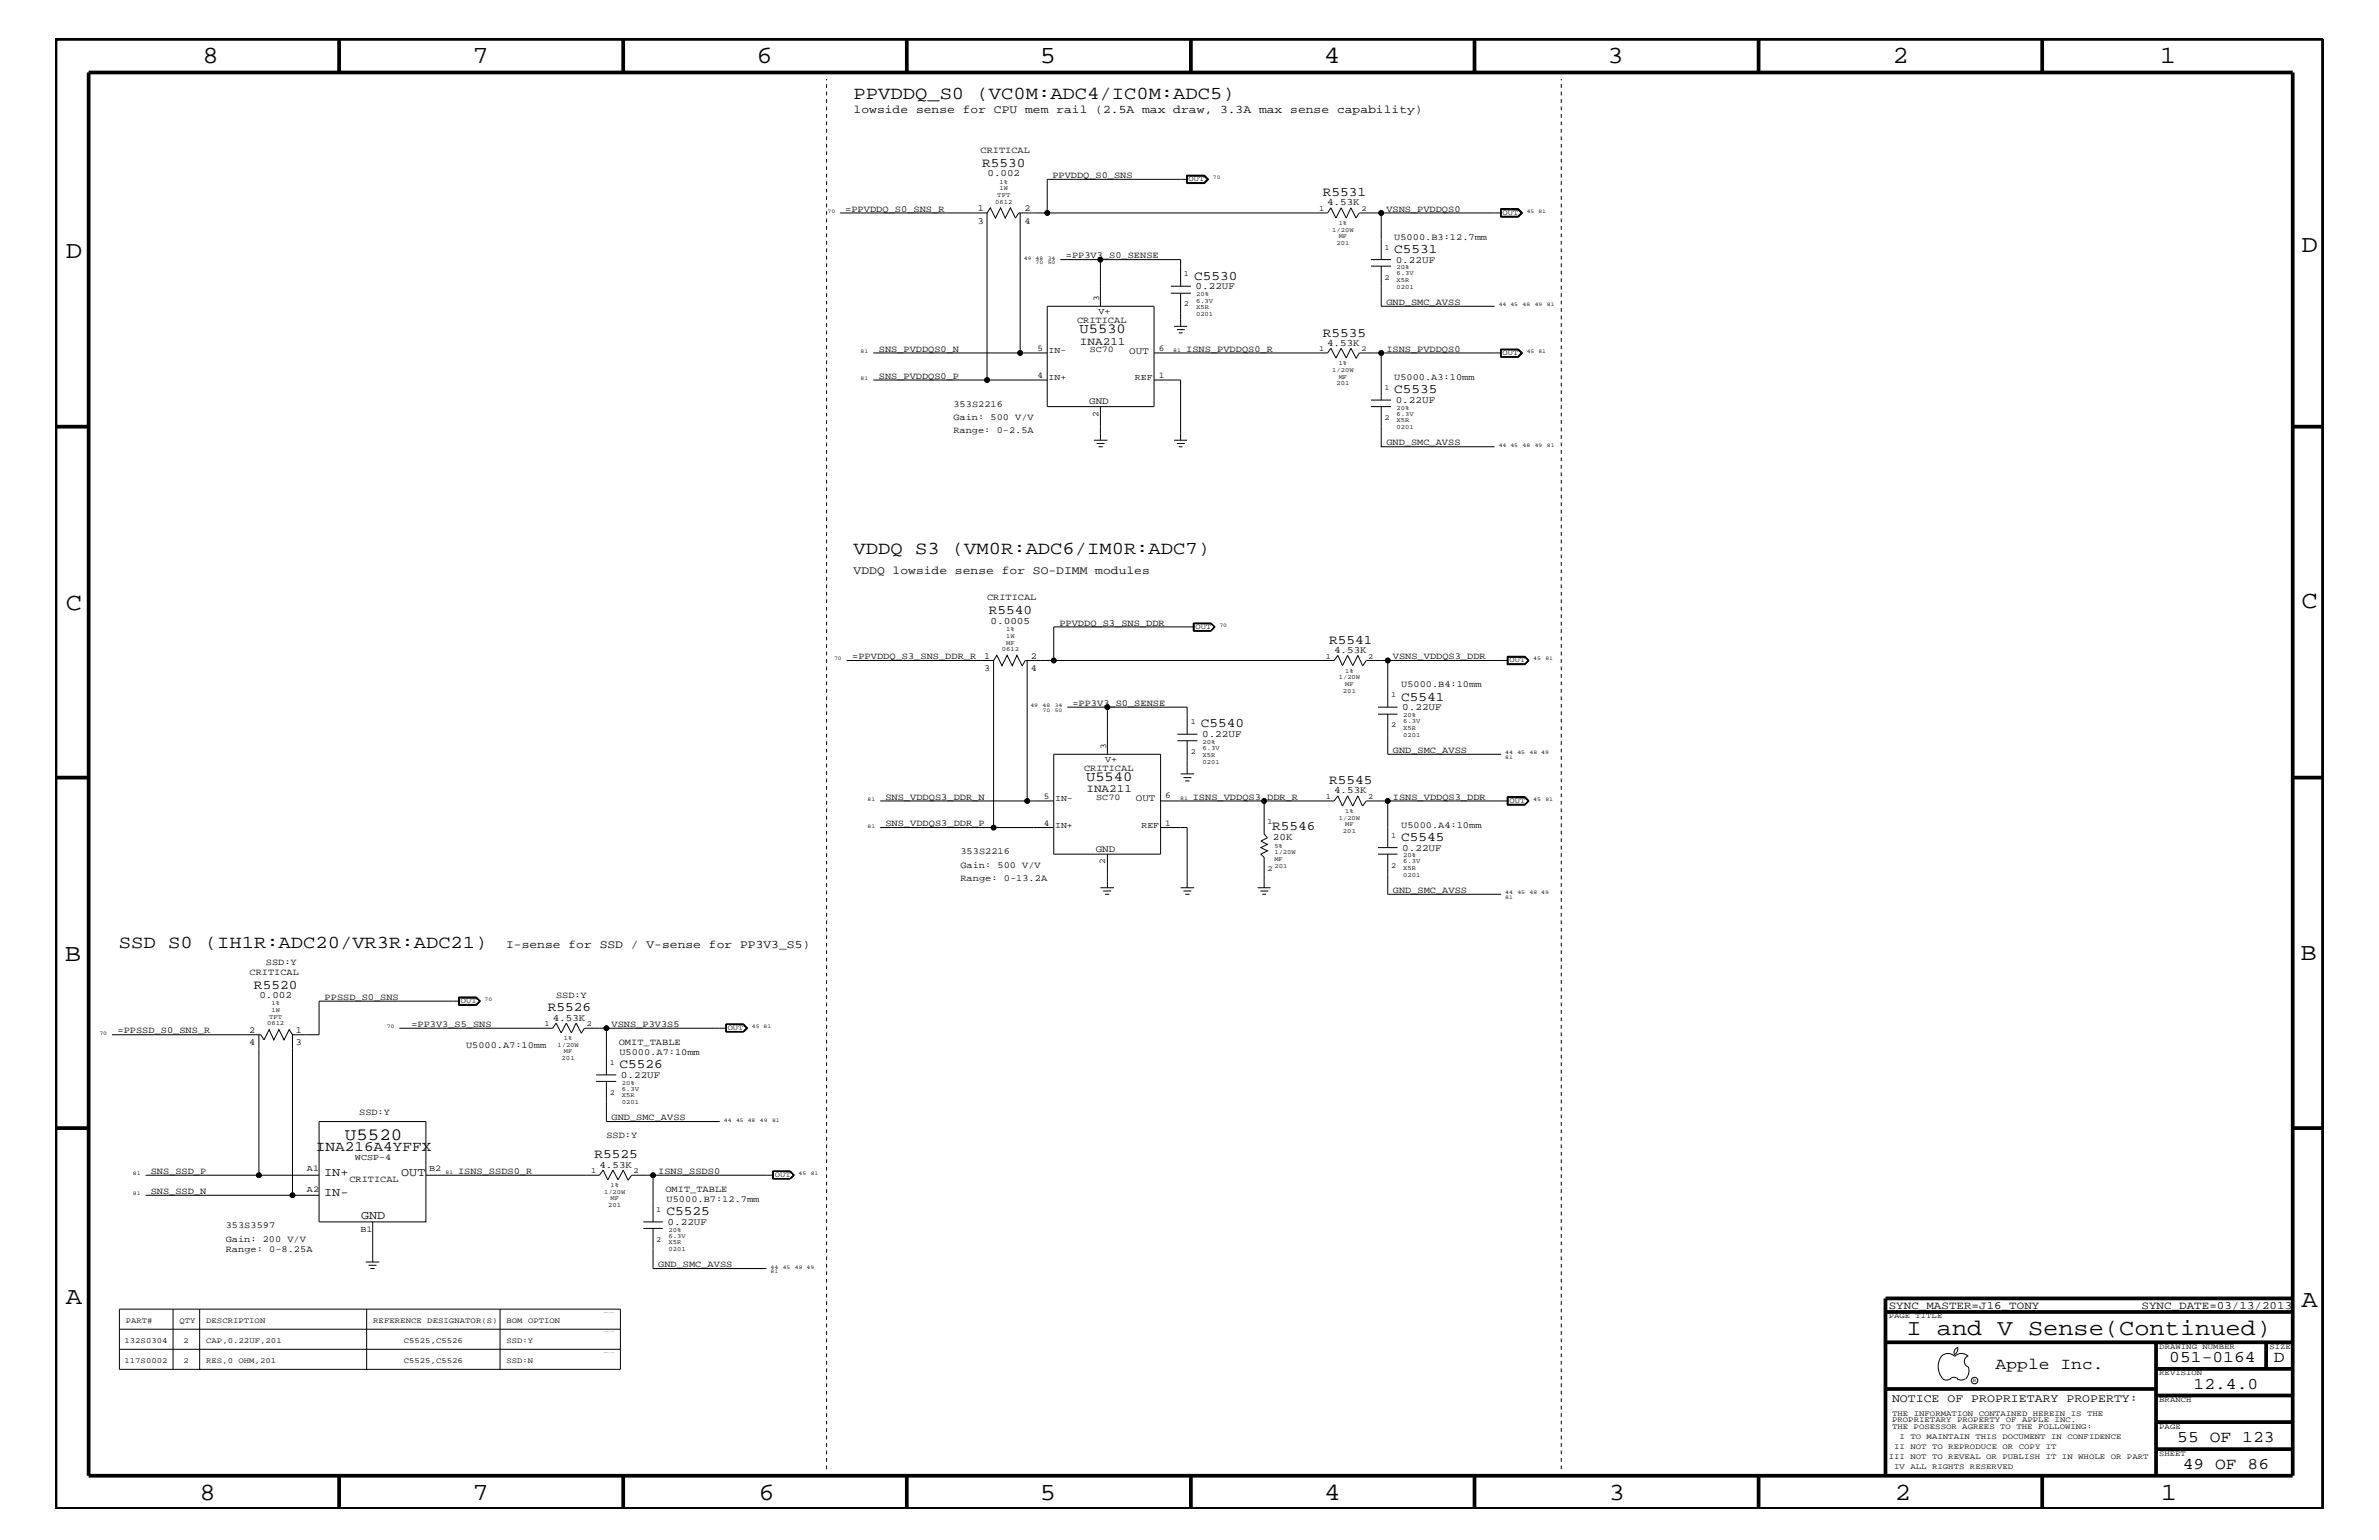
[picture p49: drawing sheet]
<svg xmlns="http://www.w3.org/2000/svg" width="432mm" height="279mm" viewBox="0 0 432 279" stroke-linecap="round" stroke-linejoin="round" font-family="sans-serif">
<defs><g id="words">
<g font-size="4.5">
<text x="36.7" y="11.5">8</text>
<text x="85.8" y="11.5">7</text>
<text x="137.3" y="11.5">6</text>
<text x="188.7" y="11.5">5</text>
<text x="240.3" y="11.5">4</text>
<text x="291.8" y="11.5">3</text>
<text x="343.5" y="11.5">2</text>
<text x="392" y="11.5">1</text>
<text x="11.9" y="46.8">D</text>
<text x="417.7" y="45.7">D</text>
<text x="11.9" y="110.6">C</text>
<text x="417.7" y="110.3">C</text>
<text x="11.8" y="174.3">B</text>
<text x="417.6" y="174.2">B</text>
<text x="11.9" y="236.7">A</text>
<text x="417.7" y="237.1">A</text>
<text x="36.2" y="272.1">8</text>
<text x="85.8" y="272.1">7</text>
<text x="137.7" y="272.1">6</text>
<text x="188.7" y="272.1">5</text>
<text x="240.4" y="272.1">4</text>
<text x="292" y="272.1">3</text>
<text x="343.9" y="272.1">2</text>
<text x="392.2" y="272.1">1</text>
</g>
<text font-size="4.1" x="346" y="242.3">I and V Sense(Continued)</text>
<g font-size="3.3">
<text x="154.9" y="18">PPVDDQ_S0 (VC0M:ADC4/IC0M:ADC5)</text>
<text x="154.9" y="100.4">VDDQ S3 (VM0R:ADC6/IM0R:ADC7)</text>
<text x="21.6" y="172">SSD S0 (IH1R:ADC20/VR3R:ADC21)</text>
</g>
<text font-size="3.1" x="62.6" y="206.9">U5520</text>
<g font-size="3">
<text x="362.2" y="248.4">Apple Inc.</text>
<text x="393.7" y="247.1">051-0164</text>
<text x="398.1" y="252">12.4.0</text>
<text x="412.7" y="247.1">D</text>
<text x="395.2" y="261.6">55 OF 123</text>
<text x="396.2" y="266.6">49 OF 86</text>
</g>
<text font-size="2.6" x="57.3" y="208.9">INA216A4YFFX</text>
<g font-size="2.5">
<text x="196" y="60.4">U5530</text>
<text x="197.1" y="141.7">U5540</text>
</g>
<g font-size="2.4">
<text x="178.3" y="30.3">R5530</text>
<text x="240.1" y="35.6">R5531</text>
<text x="253.1" y="45.9">C5531</text>
<text x="216.7" y="50.7">C5530</text>
<text x="240.1" y="61.1">R5535</text>
<text x="253.1" y="71.3">C5535</text>
<text x="179.5" y="111.4">R5540</text>
<text x="241.3" y="116.8">R5541</text>
<text x="217.9" y="131.9">C5540</text>
<text x="254.3" y="127.1">C5541</text>
<text x="241.3" y="142.3">R5545</text>
<text x="230.9" y="150.7">R5546</text>
<text x="254.3" y="152.6">C5545</text>
<text x="46.1" y="179.4">R5520</text>
<text x="99.4" y="183.5">R5526</text>
<text x="112.4" y="193.7">C5526</text>
<text x="107.9" y="210.2">R5525</text>
<text x="121" y="220.4">C5525</text>
</g>
<g font-size="2.2">
<text x="58.8" y="213.3">IN+</text>
<text x="72.8" y="213.3">OUT</text>
<text x="58.8" y="216.9">IN-</text>
<text x="65.5" y="221.2">GND</text>
</g>
<g font-size="2.1">
<text x="154.9" y="20.4">lowside sense for CPU mem rail (2.5A max draw, 3.3A max sense capability)</text>
<text x="154.9" y="104.1">VDDQ lowside sense for SO-DIMM modules</text>
<text x="91.9" y="172">I-sense for SSD / V-sense for PP3V3_S5)</text>
<text x="343.4" y="254.4">NOTICE OF PROPRIETARY PROPERTY:</text>
</g>
<g font-size="2">
<text x="196" y="62.5">INA211</text>
<text x="197.2" y="143.7">INA211</text>
<text x="342.8" y="237.4">SYNC_MASTER=J16_TONY</text>
<text x="388.7" y="237.4">SYNC_DATE=03/13/2013</text>
</g>
<g font-size="1.8">
<text x="179.2" y="31.9">0.002</text>
<text x="240.9" y="37.3">4.53K</text>
<text x="253.3" y="47.7">0.22UF</text>
<text x="217" y="52.5">0.22UF</text>
<text x="205" y="64.2">OUT</text>
<text x="240.9" y="62.8">4.53K</text>
<text x="197.7" y="73.3">GND</text>
<text x="253.3" y="73.2">0.22UF</text>
<text x="179.8" y="113.1">0.0005</text>
<text x="242.1" y="118.5">4.53K</text>
<text x="254.5" y="128.9">0.22UF</text>
<text x="218.2" y="133.8">0.22UF</text>
<text x="242.1" y="144">4.53K</text>
<text x="206.2" y="145.4">OUT</text>
<text x="198.9" y="154.5">GND</text>
<text x="231.1" y="152.4">20K</text>
<text x="254.5" y="154.4">0.22UF</text>
<text x="47.1" y="181">0.002</text>
<text x="100.3" y="185.2">4.53K</text>
<text x="112.7" y="195.6">0.22UF</text>
<text x="108.8" y="211.9">4.53K</text>
<text x="121.2" y="222.3">0.22UF</text>
</g>
<g font-size="1.7">
<text x="178" y="27.7">CRITICAL</text>
<text x="191" y="32.3">PPVDDQ_S0_SNS</text>
<text x="153.4" y="38.4">=PPVDDQ_S0_SNS_R</text>
<text x="177.5" y="40.6">3</text>
<text x="177.5" y="38.2">1</text>
<text x="185.9" y="40.6">4</text>
<text x="185.9" y="38.2">2</text>
<text x="251.6" y="38.4">VSNS_PVDDQS0</text>
<text x="193.5" y="46.8">=PP3V3_S0_SENSE</text>
<text x="253.1" y="43.5">U5000.B3:12.7mm</text>
<text x="195.5" y="58.6">CRITICAL</text>
<text x="251.6" y="55.3">GND_SMC_AVSS</text>
<text x="159.5" y="63.9">SNS_PVDDQS0_N</text>
<text x="215.3" y="63.9">ISNS_PVDDQS0_R</text>
<text x="251.6" y="63.9">ISNS_PVDDQS0</text>
<text x="159.5" y="68.7">SNS_PVDDQS0_P</text>
<text x="253.1" y="68.9">U5000.A3:10mm</text>
<text x="173.1" y="73.8">353S2216</text>
<text x="173.1" y="76.2">Gain: 500 V/V</text>
<text x="173.1" y="78.6">Range: 0-2.5A</text>
<text x="251.6" y="80.8">GND_SMC_AVSS</text>
<text x="179.2" y="108.9">CRITICAL</text>
<text x="192.3" y="113.6">PPVDDQ_S3_SNS_DDR</text>
<text x="154.7" y="119.6">=PPVDDQ_S3_SNS_DDR_R</text>
<text x="178.6" y="119.5">1</text>
<text x="187.1" y="119.5">2</text>
<text x="252.8" y="119.6">VSNS_VDDQS3_DDR</text>
<text x="178.6" y="121.8">3</text>
<text x="187.1" y="121.8">4</text>
<text x="254.3" y="124.7">U5000.B4:10mm</text>
<text x="194.6" y="128">=PP3V3_S0_SENSE</text>
<text x="252.8" y="136.6">GND_SMC_AVSS</text>
<text x="196.8" y="139.8">CRITICAL</text>
<text x="160.7" y="145.1">SNS_VDDQS3_DDR_N</text>
<text x="160.7" y="149.9">SNS_VDDQS3_DDR_P</text>
<text x="216.5" y="145.1">ISNS_VDDQS3_DDR_R</text>
<text x="252.8" y="145.1">ISNS_VDDQS3_DDR</text>
<text x="174.3" y="155">353S2216</text>
<text x="254.3" y="150.1">U5000.A4:10mm</text>
<text x="174.3" y="159.9">Range: 0-13.2A</text>
<text x="174.3" y="157.4">Gain: 500 V/V</text>
<text x="252.8" y="162">GND_SMC_AVSS</text>
<text x="45.3" y="176.8">CRITICAL</text>
<text x="48.3" y="175">SSD:Y</text>
<text x="58.9" y="181.4">PPSSD_S0_SNS</text>
<text x="100.9" y="181">SSD:Y</text>
<text x="21.3" y="187.5">=PPSSD_S0_SNS_R</text>
<text x="45.2" y="189.7">4</text>
<text x="45.2" y="187.4">2</text>
<text x="53.7" y="189.7">3</text>
<text x="53.7" y="187.4">1</text>
<text x="74.7" y="186.3">=PP3V3_S5_SNS</text>
<text x="84.6" y="190.2">U5000.A7:10mm</text>
<text x="111" y="186.3">VSNS_P3V3S5</text>
<text x="112.3" y="189.5">OMIT_TABLE</text>
<text x="112.4" y="191.4">U5000.A7:10mm</text>
<text x="65.2" y="202.3">SSD:Y</text>
<text x="111" y="203.2">GND_SMC_AVSS</text>
<text x="110.1" y="206.5">SSD:Y</text>
<text x="27.3" y="213">SNS_SSD_P</text>
<text x="63.4" y="214.4">CRITICAL</text>
<text x="83.1" y="213">ISNS_SSDS0_R</text>
<text x="119.5" y="213">ISNS_SSDS0</text>
<text x="27.3" y="216.6">SNS_SSD_N</text>
<text x="120.8" y="216.2">OMIT_TABLE</text>
<text x="121" y="218">U5000.B7:12.7mm</text>
<text x="41" y="227.1">Range: 0-8.25A</text>
<text x="41" y="225.3">Gain: 200 V/V</text>
<text x="41" y="222.9">353S3597</text>
<text x="119.5" y="229.9">GND_SMC_AVSS</text>
</g>
<g font-size="1.6">
<text x="199.4" y="57">V+</text>
<text x="199.5" y="54.6" transform="rotate(-90 199.5 54.6)">3</text>
<text x="188.3" y="63.7">5</text>
<text x="190.3" y="64">IN-</text>
<text x="197.8" y="64">SC70</text>
<text x="210.3" y="63.6">6</text>
<text x="188.3" y="68.5">4</text>
<text x="190.3" y="68.9">IN+</text>
<text x="206" y="68.9">REF</text>
<text x="210.3" y="68.5">1</text>
<text x="199.4" y="75.6" transform="rotate(-90 199.4 75.6)">2</text>
<text x="200.7" y="135.8" transform="rotate(-90 200.7 135.8)">3</text>
<text x="200.6" y="138.3">V+</text>
<text x="189.5" y="149.8">4</text>
<text x="189.5" y="144.9">5</text>
<text x="191.5" y="145.3">IN-</text>
<text x="199" y="145.1">SC70</text>
<text x="211.5" y="149.8">1</text>
<text x="211.5" y="144.8">6</text>
<text x="191.5" y="150.1">IN+</text>
<text x="207.2" y="150.1">REF</text>
<text x="200.6" y="156.8" transform="rotate(-90 200.6 156.8)">2</text>
<text x="55.7" y="212.5">A1</text>
<text x="64.4" y="210.4">WCSP-4</text>
<text x="77.9" y="212.5">B2</text>
<text x="55.7" y="216.2">A2</text>
<text x="65.4" y="223.5">B1</text>
</g>
<g font-size="1.4">
<text x="215.7" y="32.9">OUT</text>
<text x="239.4" y="38.2">1</text>
<text x="247.1" y="38.2">2</text>
<text x="272.7" y="39">OUT</text>
<text x="251.3" y="45.3">1</text>
<text x="214.9" y="50.2">1</text>
<text x="251.3" y="50.7">2</text>
<text x="214.9" y="55.6">2</text>
<text x="239.4" y="63.7">1</text>
<text x="247.1" y="63.7">2</text>
<text x="272.7" y="64.5">OUT</text>
<text x="251.3" y="70.7">1</text>
<text x="251.3" y="76.2">2</text>
<text x="217" y="114.2">OUT</text>
<text x="240.6" y="119.5">1</text>
<text x="248.3" y="119.5">2</text>
<text x="274" y="120.2">OUT</text>
<text x="216.2" y="131.3">1</text>
<text x="252.5" y="131.9">2</text>
<text x="252.5" y="126.5">1</text>
<text x="216.2" y="136.8">2</text>
<text x="230" y="149.5">1</text>
<text x="240.6" y="144.9">1</text>
<text x="248.3" y="144.9">2</text>
<text x="274" y="145.7">OUT</text>
<text x="252.5" y="152">1</text>
<text x="230" y="158">2</text>
<text x="252.5" y="157.4">2</text>
<text x="83.7" y="182.1">OUT</text>
<text x="98.8" y="186.1">1</text>
<text x="106.5" y="186.1">2</text>
<text x="132.1" y="186.9">OUT</text>
<text x="110.7" y="193.2">1</text>
<text x="110.7" y="198.7">2</text>
<text x="107.3" y="212.8">1</text>
<text x="115" y="212.8">2</text>
<text x="140.6" y="213.6">OUT</text>
<text x="119.1" y="219.8">1</text>
<text x="119.1" y="225.3">2</text>
<text x="22.9" y="240">PART#</text>
<text x="32.6" y="240">QTY</text>
<text x="37.4" y="240">DESCRIPTION</text>
<text x="67.7" y="240">REFERENCE DESIGNATOR(S)</text>
<text x="91.9" y="240">BOM OPTION</text>
<text x="342.8" y="239.2">PAGE TITLE</text>
<text x="22.6" y="243.6">132S0304</text>
<text x="33.3" y="243.6">2</text>
<text x="37.4" y="243.6">CAP,0.22UF,201</text>
<text x="73.3" y="243.6">C5525,C5526</text>
<text x="91.9" y="243.6">SSD:Y</text>
<text x="391.9" y="244.7">DRAWING NUMBER</text>
<text x="411.9" y="244.7">SIZE</text>
<text x="22.6" y="247.3">117S0002</text>
<text x="33.3" y="247.3">2</text>
<text x="37.4" y="247.3">RES,0 OHM,201</text>
<text x="73.3" y="247.3">C5525,C5526</text>
<text x="91.9" y="247.3">SSD:N</text>
<text x="391.9" y="249.5">REVISION</text>
<text x="343.4" y="256.8">THE INFORMATION CONTAINED HEREIN IS THE</text>
<text x="391.9" y="254.4">BRANCH</text>
<text x="343.4" y="258">PROPRIETARY PROPERTY OF APPLE INC.</text>
<text x="343.4" y="259.3">THE POSESSOR AGREES TO THE FOLLOWING:</text>
<text x="343.8" y="262.9">II NOT TO REPRODUCE OR COPY IT</text>
<text x="344.8" y="261.1">I TO MAINTAIN THIS DOCUMENT IN CONFIDENCE</text>
<text x="391.9" y="259.3">PAGE</text>
<text x="342.8" y="264.7">III NOT TO REVEAL OR PUBLISH IT IN WHOLE OR PART</text>
<text x="343.8" y="266.6">IV ALL RIGHTS RESERVED</text>
<text x="391.9" y="264.1">SHEET</text>
</g>
<g font-size="1.2">
<text x="181" y="35.7">TFT</text>
<text x="181.4" y="34.5">1W</text>
<text x="181.4" y="33.3">1%</text>
<text x="180.6" y="36.9">0612</text>
<text x="243" y="40.8">1%</text>
<text x="241.8" y="42">1/20W</text>
<text x="242.6" y="44.4">201</text>
<text x="243" y="43.2">MF</text>
<text x="217.1" y="53.8">20%</text>
<text x="253.5" y="51.3">X5R</text>
<text x="253.5" y="50">6.3V</text>
<text x="253.5" y="48.9">20%</text>
<text x="253.5" y="52.4">0201</text>
<text x="217.1" y="54.9">6.3V</text>
<text x="217.1" y="57.3">0201</text>
<text x="217.1" y="56.1">X5R</text>
<text x="241.8" y="67.5">1/20W</text>
<text x="242.6" y="69.9">201</text>
<text x="243" y="66.2">1%</text>
<text x="243" y="68.7">MF</text>
<text x="253.5" y="76.7">X5R</text>
<text x="253.5" y="75.5">6.3V</text>
<text x="253.5" y="74.4">20%</text>
<text x="253.5" y="77.9">0201</text>
<text x="181.8" y="118.1">0612</text>
<text x="182.6" y="114.5">1%</text>
<text x="182.6" y="117">MF</text>
<text x="182.6" y="115.7">1W</text>
<text x="243" y="123.2">1/20W</text>
<text x="243.8" y="125.7">201</text>
<text x="244.2" y="122">1%</text>
<text x="244.2" y="124.4">MF</text>
<text x="254.7" y="131.3">6.3V</text>
<text x="254.7" y="130.2">20%</text>
<text x="218.3" y="137.3">X5R</text>
<text x="218.3" y="136.1">6.3V</text>
<text x="218.3" y="135">20%</text>
<text x="254.7" y="132.4">X5R</text>
<text x="254.7" y="133.6">0201</text>
<text x="218.3" y="138.5">0201</text>
<text x="243" y="148.7">1/20W</text>
<text x="244.2" y="149.9">MF</text>
<text x="244.2" y="147.5">1%</text>
<text x="231.3" y="155">1/20W</text>
<text x="231.3" y="153.8">5%</text>
<text x="243.8" y="151.1">201</text>
<text x="254.7" y="155.6">20%</text>
<text x="231.3" y="157.4">201</text>
<text x="231.3" y="156.2">MF</text>
<text x="254.7" y="157.9">X5R</text>
<text x="254.7" y="156.7">6.3V</text>
<text x="254.7" y="159.1">0201</text>
<text x="48.9" y="184.9">TFT</text>
<text x="49.3" y="183.6">1W</text>
<text x="49.3" y="182.4">1%</text>
<text x="48.5" y="186">0612</text>
<text x="101.2" y="189.9">1/20W</text>
<text x="102.4" y="191.1">MF</text>
<text x="102.4" y="188.7">1%</text>
<text x="101.9" y="192.3">201</text>
<text x="112.9" y="197.9">6.3V</text>
<text x="112.9" y="196.8">20%</text>
<text x="112.9" y="199.1">X5R</text>
<text x="112.9" y="200.3">0201</text>
<text x="110.8" y="215.3">1%</text>
<text x="109.6" y="216.6">1/20W</text>
<text x="110.4" y="219">201</text>
<text x="110.8" y="217.8">MF</text>
<text x="121.3" y="225.7">X5R</text>
<text x="121.3" y="224.6">6.3V</text>
<text x="121.3" y="223.5">20%</text>
<text x="121.3" y="227">0201</text>
</g>
<g font-size="1">
<text x="220.1" y="32.5">70</text>
<text x="150.2" y="38.6">70</text>
<text x="277.1" y="38.6">45 81</text>
<text x="185.8" y="47.1">49 48</text>
<text x="188" y="47.9">70</text>
<text x="190.2" y="47.1">34</text>
<text x="190.2" y="47.9">50</text>
<text x="272" y="55.6">44 45</text>
<text x="276.4" y="55.6">48</text>
<text x="278.6" y="55.6">49</text>
<text x="280.8" y="55.6">81</text>
<text x="156.2" y="64">81</text>
<text x="212.9" y="63.9">81</text>
<text x="277.1" y="64">45 81</text>
<text x="156.2" y="68.9">81</text>
<text x="272" y="81.1">44 45</text>
<text x="276.4" y="81.1">48</text>
<text x="278.6" y="81.1">49</text>
<text x="280.8" y="81.1">81</text>
<text x="221.3" y="113.7">70</text>
<text x="151.4" y="119.8">70</text>
<text x="278.3" y="119.8">45</text>
<text x="280.5" y="119.8">81</text>
<text x="187" y="128.3">49</text>
<text x="189.2" y="128.3">48</text>
<text x="189.2" y="129.2">70</text>
<text x="191.4" y="128.3">34</text>
<text x="191.4" y="129.2">50</text>
<text x="273.2" y="136.8">44</text>
<text x="273.2" y="137.7">81</text>
<text x="275.4" y="136.8">45</text>
<text x="277.6" y="136.8">48 49</text>
<text x="157.5" y="145.3">81</text>
<text x="214.2" y="145.1">81</text>
<text x="278.3" y="145.3">45</text>
<text x="280.5" y="145.3">81</text>
<text x="157.5" y="150.1">81</text>
<text x="273.2" y="162.2">44</text>
<text x="273.2" y="163.2">81</text>
<text x="275.4" y="162.2">45</text>
<text x="277.6" y="162.2">48 49</text>
<text x="88" y="181.6">70</text>
<text x="18" y="187.7">70</text>
<text x="70.2" y="186.5">70</text>
<text x="136.5" y="186.5">45 81</text>
<text x="131.4" y="203.5">44</text>
<text x="133.6" y="203.5">45 48</text>
<text x="137.9" y="203.5">49</text>
<text x="140.1" y="203.5">81</text>
<text x="24.1" y="213.2">81</text>
<text x="80.9" y="213">81</text>
<text x="144.9" y="213.2">45</text>
<text x="147.2" y="213.2">81</text>
<text x="24.1" y="216.9">81</text>
<text x="139.9" y="230.2">44</text>
<text x="139.9" y="231">81</text>
<text x="142.1" y="230.2">45</text>
<text x="144.3" y="230.2">48 49</text>
<text x="358.1" y="250.7">R</text>
</g>
</g></defs>
<g fill="none" stroke="#000" stroke-width=".18">
<path d="M152.5 38.6h26.7l.5-.9 1 1.9 .9-1.9 .9 1.9 .9-1.9 .9 1.9 .6-1h56.1l.6-.9 .9 1.9 .9-1.9 .9 1.9 .9-1.9 .9 1.9 .6-1h4v8.5M179.2 38.6v30.3h-20.7M185.2 38.6v25.4h4.9M215.4 31.8h3.2l.8 .7-.8 .8h-3.2zM215.4 33.2h3.2M215.4 31.9h3.2M215.5 31.9v1.3M215.5 32.5h-25.4v6.1M215.5 31.9h3l.6 .6-.6 .6h-3M218.6 31.9l.7 .6-.7 .7M218.6 31.9l.6 .6-.6 .7M250.7 38.6h21.8"/>
<path d="M272.4 37.9h3.2l.8 .7-.8 .8h-3.2zM272.5 38h3l.6 .6-.6 .6h-3M272.5 39.3v-1.3h3l.7 .6-.7 .7M275.6 37.9l.7 .7-.7 .7h-3.2M190.1 55.6h19.4v18.2h-19.4zM192.4 47.1h7.3M212.5 53.2h3.7M212.5 51.9h3.7M213.1 59.2h2.4M213.6 59.8h1.5M214.3 51.9v-4.8h-14.6v8.5M214.3 53.2v6"/>
<path d="M248.8 48.3h3.7M248.8 47.1h3.7M250.7 48.3v7.3h20.6M158.5 64h26.7M179.2 68.9h10.9M198.5 79.9h2.5M199.7 73.8v6.1M209.5 64h31.5l.6-.8 .9 1.8 .9-1.8 .9 1.8 .9-1.8 .9 1.8M209.5 68.9h4.8v11M213.1 79.9h2.4M214 60.4h.6M248.8 73.8h3.7"/>
<path d="M248.8 72.6h3.7M250.7 73.8v7.3h20.6M250.7 64v8.6M272.5 64h-25.8l-.6 1.1M275.5 63.4h-3v1.3h3M275.5 63.4l.7 .6-.7 .7M275.5 63.4l.6 .6-.6 .7M275.6 63.4h-3.2v1.4h3.2M275.6 63.4l.8 .6-.8 .8M275.6 63.4l.7 .6-.7 .8M199.1 80.5h1.4M199.4 81.1h.8"/>
<path d="M213.6 80.5h1.5M214 81.1h.6M153.7 119.8h26.6l.6-.9 1 1.9 .9-1.9 .9 1.9 .9-1.9 .9 1.9M180.3 119.8v30.3h-20.5M186.4 119.8v25.5h4.9M216.7 114.4h3.1M216.7 113.1v1.4M216.7 113.1h3.1M216.7 113.1v1.3M216.7 113.7h-25.4v6.1M219.8 113.1h-3.2v1.4h3.2M219.8 113.1l.8 .6-.8 .8"/>
<path d="M219.8 113.1l.7 .6M219.8 113.1l.6 .6-.6 .7M220.5 113.7l-.7 .8M220.5 113.7l-.7 .7M251.9 119.8v8.5M273.6 119.1h3.2l.7 .7-.7 .8h-3.2zM273.6 119.2h3.2l.7 .6-.7 .7h-3.2zM273.7 119.2h3.1l.6 .6-.6 .6h-3.1zM273.7 119.8h-25.7l-.7 1M191.3 136.8h19.4v18.2h-19.4zM193.7 128.3h7.3M213.7 134.4h3.6"/>
<path d="M213.7 133.2h3.6M215.5 133.2v-4.9h-14.5v8.5M215.5 134.4v6M247.3 120.8l-.8-1.9-1 1.9-.9-1.9-.9 1.9-.9-1.9-.7 .9h-56l-.6 1M250.1 129.6h3.6M250.1 128.3h3.6M251.9 129.6v7.2h20.6M159.8 145.3h26.6M180.3 150.1h11M201 155v6.1M210.7 145.3h18.7M210.7 150.1h4.8v11"/>
<path d="M214.3 140.4h2.4M214.8 141.1h1.4M215.1 141.7h.8M250.1 155h3.6M250.1 153.8h3.6M251.9 145.3v8.5M251.9 155v7.2h20.6M273.6 144.6h3.2l.7 .7-.7 .8h-3.2zM273.6 144.6v1.4h3.2l.7-.7M273.6 144.6h3.2l.7 .7M273.7 145.3h-25.7l-.7 .9-.8-1.8-1 1.8-.9-1.8-.9 1.8-.9-1.8-.7 .9h-12.7v6l.6 .7-1.1 .6 1.1 .6-1.1 .6 1.1 .6-1.1 .6 .5 .6v5.5M273.7 144.7h3.1l.6 .6-.6 .6h-3.1z"/>
<path d="M276.8 144.6l.7 .7M199.7 161.1h2.5M200.2 161.7h1.5M200.6 162.2h.7M214.3 161.1h2.4M214.8 161.7h1.4M215.1 162.2h.8M228.3 161.1h2.3M228.8 161.7h1.4M229.1 162.2h.7M47 187.7v25.5h-20.6M53.1 187.7v29.2h4.8"/>
<path d="M72.5 186.5h27.8l.6-.9 1 1.8 .9-1.8 .9 1.8 .9-1.8 .9 1.8M83.2 180.9h3.2l.8 .7-.8 .8h-3.2zM83.3 181h3.1M83.4 181.6h-25.5v6.1h-4.8l-.6-.9-.9 1.9-1-1.9-.9 1.9-.8-1.9-1 1.9-.6-1h-27M83.4 181v1.2h3l.6-.6-.6-.6M86.4 181l.7 .6M87.1 181.6l-.7 .7h-3.1M87.1 181.6l-.7 .8M87.1 181.6l-.7-.6h-3.1v1.4M105.5 187.5l.6-1h4v8.5M108.2 196.2h3.6M108.2 195h3.6"/>
<path d="M110.1 196.2v7.3h20.5M110.1 186.5h21.7M131.8 185.9h3.2l.6 .6-.6 .6h-3.2zM134.9 185.9l.6 .6-.6 .6M135 185.8h-3.3v1.4h3.3M135 185.8l.7 .7-.7 .7M135 185.8l.6 .7-.6 .7M26.4 216.9h26.7M47 213.2h10.9M57.9 203.5h19.4v18.2h-19.4zM77.3 213.2h31.5l.7-.9 .8 1.8 1-1.8 .9 1.8 .9-1.8 .9 1.8M118.5 213.2v8.5"/>
<path d="M140.3 213.8h3.1M140.3 212.5v1.4M140.3 212.5h3.1M140.4 212.5v1.3M140.4 213.2h-25.8l-.6 1M143.4 212.5h-3.2v1.4h3.2M143.4 212.5l.8 .7-.8 .7M143.4 212.5l.7 .7M143.4 212.5l.6 .7-.6 .6M144.1 213.2l-.7 .7M144.1 213.2l-.7 .6M21.7 237.5h90.9v10.9h-90.9z"/>
<path d="M31.4 237.5v10.9M36.2 237.5v10.9M66.4 229h2.4M66.5 237.5v10.9M66.9 229.6h1.4M67.2 230.2h.8M67.6 221.7v7.3M90.8 237.5v10.9M116.8 222.9h3.5M116.8 221.7h3.5M118.5 222.9v7.3h20.6M21.7 244.8h90.9"/>
<path d="M21.7 241.2h90.9M352.3 246.1a1.72 1.72 0 0 1 2.5 0 1.69 1.69 0 0 1 2.4 0M352.4 246a3.2 3.2 0 0 0 .4 4.3l.8 .1 .4-.2M354 250.2l.7-.3 .7 .3M355.2 250.2l.7 .2 .7-.2M355.3 244.4v.3a1.18 1.18 0 0 1-.6 1.1M355.4 244.4a.99 .99 0 0 0-.6 1.4M357.2 246a1.04 1.04 0 0 0-.7 1 1.04 1.04 0 0 0 .7 1M357.3 248l.1 .7a2.11 2.11 0 0 1-.6 1.5"/>
<circle cx="190.1" cy="38.6" r=".42"/>
<circle cx="250.7" cy="38.6" r=".42"/>
<circle cx="199.7" cy="47.1" r=".42"/>
<circle cx="179.2" cy="68.9" r=".42"/>
<circle cx="185.2" cy="64" r=".42"/>
<circle cx="250.7" cy="64" r=".42"/>
<circle cx="191.3" cy="119.8" r=".42"/>
<circle cx="251.9" cy="119.8" r=".42"/>
<circle cx="201" cy="128.3" r=".42"/>
<circle cx="180.3" cy="150.1" r=".42"/>
<circle cx="186.4" cy="145.3" r=".42"/>
<circle cx="229.4" cy="145.3" r=".42"/>
<circle cx="251.9" cy="145.3" r=".42"/>
<circle cx="110.1" cy="186.5" r=".42"/>
<circle cx="47" cy="213.2" r=".42"/>
<circle cx="53.1" cy="216.9" r=".42"/>
<circle cx="118.5" cy="213.2" r=".42"/>
<circle cx="358.4" cy="250.5" r=".59"/>
</g>
<g fill="none" stroke="#000" stroke-width=".68" stroke-linecap="butt">
<path d="M10.1 7.1h411.5v266.7h-411.5zM16.1 13.2h400v254.5h-400zM61.6 7.1v6.1M113.1 7.1v6.1M164.6 7.1v6.1M216.2 7.1v6.1M267.6 7.1v6.1M319.2 7.1v6.1M370.7 7.1v6.1M10.1 77.4h6M416.1 77.4h5.5M10.1 141.1h6"/>
<path d="M416.1 141.1h5.5M10.1 204.7h6M416.1 204.7h5.5M342.2 238h73.9M416.1 235.6h-73.9v32.1M342.2 243.5h73.9M342.2 252h49.1M391.3 248.4h24.8M391.3 243.5v24.2M391.3 258h24.8M391.3 253.2h24.8M411.3 243.5v4.9"/>
<path d="M61.6 267.7v6.1M113.1 267.7v6.1M164.6 267.7v6.1M216.2 268v5.8M267.6 267.7v6.1M319.2 267.7v6.1M370.7 267.7v6.1M391.3 262.9h24.8"/>
</g>
<path d="M150 266.6v-252.3M283.4 266.6v-252.3" fill="none" stroke="#000" stroke-width=".18" stroke-dasharray=".7 .7 .7 .7" stroke-linecap="butt"/>
<g fill="#000">
<circle cx="190.1" cy="38.6" r=".42"/>
<circle cx="250.7" cy="38.6" r=".42"/>
<circle cx="199.7" cy="47.1" r=".42"/>
<circle cx="179.2" cy="68.9" r=".42"/>
<circle cx="185.2" cy="64" r=".42"/>
<circle cx="250.7" cy="64" r=".42"/>
<circle cx="191.3" cy="119.8" r=".42"/>
<circle cx="251.9" cy="119.8" r=".42"/>
<circle cx="201" cy="128.3" r=".42"/>
<circle cx="180.3" cy="150.1" r=".42"/>
<circle cx="186.4" cy="145.3" r=".42"/>
<circle cx="229.4" cy="145.3" r=".42"/>
<circle cx="251.9" cy="145.3" r=".42"/>
<circle cx="110.1" cy="186.5" r=".42"/>
<circle cx="47" cy="213.2" r=".42"/>
<circle cx="53.1" cy="216.9" r=".42"/>
<circle cx="118.5" cy="213.2" r=".42"/>
</g>
<use href="#words"/>
</svg>
